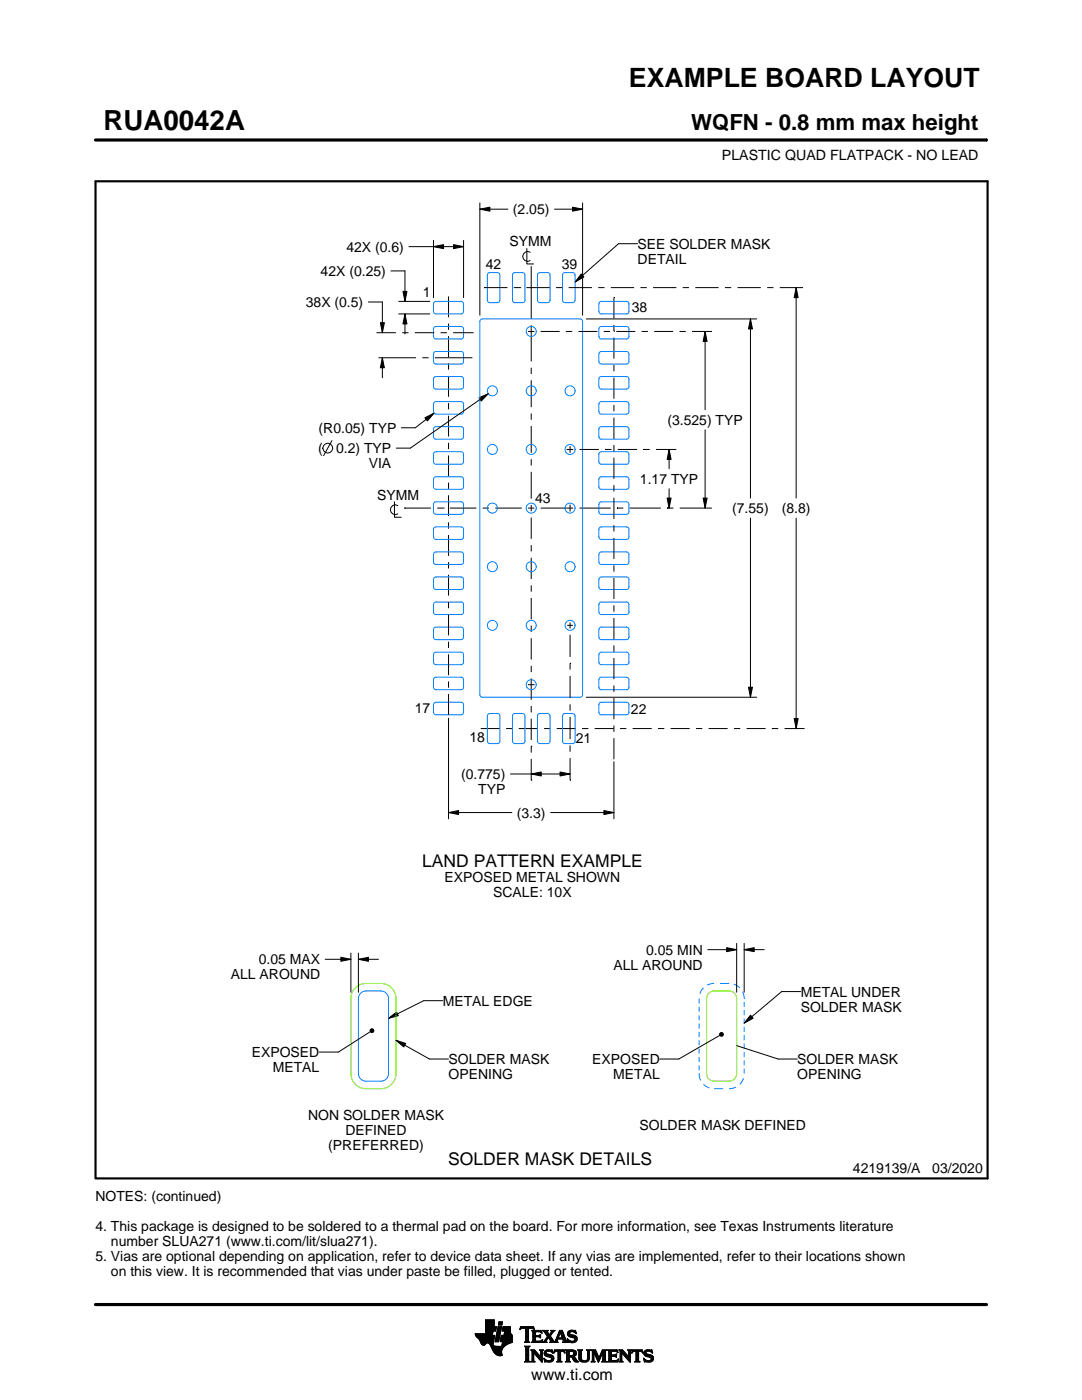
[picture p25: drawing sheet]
<svg xmlns="http://www.w3.org/2000/svg" width="216mm" height="279mm" viewBox="0 0 216 279" stroke-linecap="round" stroke-linejoin="round" font-family="sans-serif">
<defs><g id="words">
<text font-size="5.5" x="20.6" y="26">RUA0042A</text>
<text font-size="5.3" x="125.5" y="17.4">EXAMPLE BOARD LAYOUT</text>
<text font-size="4.4" x="137.9" y="26">WQFN - 0.8 mm max height</text>
<g font-size="3.5">
<text x="84.2" y="172.9">LAND PATTERN EXAMPLE</text>
<text x="89.4" y="232.4">SOLDER MASK DETAILS</text>
</g>
<text font-size="3.2" x="106" y="275.3">www.ti.com</text>
<g font-size="2.8">
<text x="144.1" y="32">PLASTIC QUAD FLATPACK - NO LEAD</text>
<text x="102.4" y="42.7">(2.05)</text>
<text x="69.1" y="50.2">42X (0.6)</text>
<text x="96.9" y="53.7">42</text>
<text x="101.7" y="49.2">SYMM</text>
<text x="112.1" y="53.7">39</text>
<text x="127.2" y="49.6">SEE SOLDER MASK</text>
<text x="127.2" y="52.6">DETAIL</text>
<text x="64" y="55.1">42X (0.25)</text>
<text x="84.4" y="59.3">1</text>
<text x="61" y="61.3">38X (0.5)</text>
<text x="126.1" y="62.2">38</text>
<text x="63.6" y="86.4">(R0.05) TYP</text>
<text x="133.2" y="84.8">(3.525) TYP</text>
<text x="63.5" y="90.4">(</text>
<text x="67.1" y="90.4">0.2) TYP</text>
<text x="73.6" y="93.4">VIA</text>
<text x="75.3" y="99.7">SYMM</text>
<text x="106.8" y="100.4">43</text>
<text x="127.7" y="96.6">1.17 TYP</text>
<text x="146.1" y="102.4">(7.55)</text>
<text x="156" y="102.4">(8.8)</text>
<text x="82.7" y="142.3">17</text>
<text x="125.9" y="142.5">22</text>
<text x="93.7" y="148.1">18</text>
<text x="114.9" y="148.2">21</text>
<text x="92" y="155.5">(0.775)</text>
<text x="95.4" y="158.5">TYP</text>
<text x="103.1" y="163.2">(3.3)</text>
<text x="88.7" y="176.1">EXPOSED METAL SHOWN</text>
<text x="98.4" y="179.1">SCALE: 10X</text>
<text x="128.9" y="190.5">0.05 MIN</text>
<text x="46.1" y="195.4">ALL AROUND</text>
<text x="51.6" y="192.4">0.05 MAX</text>
<text x="122.4" y="193.5">ALL AROUND</text>
<text x="88.3" y="200.7">METAL EDGE</text>
<text x="159.8" y="198.9">METAL UNDER</text>
<text x="159.8" y="201.9">SOLDER MASK</text>
<text x="50.2" y="211">EXPOSED</text>
<text x="54.4" y="214">METAL</text>
<text x="89.5" y="212.4">SOLDER MASK</text>
<text x="89.5" y="215.4">OPENING</text>
<text x="118.2" y="212.4">EXPOSED</text>
<text x="122.4" y="215.4">METAL</text>
<text x="159.1" y="212.4">SOLDER MASK</text>
<text x="159.1" y="215.4">OPENING</text>
<text x="61.5" y="223.5">NON SOLDER MASK</text>
<text x="68.9" y="226.5">DEFINED</text>
<text x="127.6" y="225.5">SOLDER MASK DEFINED</text>
<text x="65.5" y="229.5">(PREFERRED)</text>
<text x="19" y="239.7">NOTES: (continued)</text>
<text x="170.2" y="234.2">4219139/A</text>
<text x="186" y="234.2">03/2020</text>
<text x="19" y="245.7">4. This package is designed to be soldered to a thermal pad on the board. For more information, see Texas Instruments literature</text>
<text x="19" y="251.7">5. Vias are optional depending on application, refer to device data sheet. If any vias are implemented, refer to their locations shown</text>
<text x="22.1" y="248.7">number SLUA271 (www.ti.com/lit/slua271).</text>
<text x="22.1" y="254.7">on this view. It is recommended that vias under paste be filled, plugged or tented.</text>
</g>
</g></defs>
<g fill="none" stroke="#000" stroke-width=".2">
<path d="M19.1 27.9h177.7M196.8 27.7v.5M78 54.1h2.8v6.1M80.4 58.2h.8l-.4 2zM81.6 49.2h10.9M86.5 49.2l2-.4v.8zM86.5 48v11.4M89.5 59.2v4.1M90.5 48.8l2 .4-2 .4zM92.5 48v11.4M95.7 41.7l2-.4v.8zM95.7 40.5v22.4"/>
<path d="M95.7 41.7h5.7M96.6 57.4h.1M96.6 57.4h4.7M102.5 57.4h1.3M103.8 57.4h.1M105 57.4h4.7M105.1 49.6v3.1h1.4M105.8 50.3a.98 .98 0 0 0-1.5 .9 .98 .98 0 0 0 1.5 .8M106 53.1v10.5M110.6 41.7h5.7M110.9 57.4h1.3M113.5 57.4h4.6"/>
<path d="M114.3 41.3l2 .4-2 .4zM116 54.7l.5 .6-1.7 1zM116.3 40.5v22.4M119.4 57.4h1.2M121.9 57.4h4.6M122.5 59.4h.1M122.5 59.4v4.2M127.2 48.6h-3.8l-8.6 7.7M127.8 57.4h1.3M130.3 57.4h4.7M136.2 57.4h1.3M138.7 57.4h4.7"/>
<path d="M144.6 57.4h1.3M147.2 57.4h4.6M153.1 57.4h1.2M155.6 57.4h4.6M158.9 57.4l.4 2h-.8zM158.9 57.4v42M73.5 60.3h2.8v6.1M75.1 66.4h3.9M75.5 71.4h7.5M75.9 64.4h.8l-.4 2zM76.3 71.4l.4 2h-.8zM76.3 71.4v4"/>
<path d="M79.6 62.7h6.2M79.6 60.2h6.2M80.3 66.4h1.2M80.8 62.7l.4 1.9h-.8zM80.8 62.7v4M82.8 66.4h3.9M84.3 71.4h1.2M86.8 71.4h7.5M87.9 66.4h1.3M89.5 64.6v1.2M89.5 67.1v4.1M89.5 72.5v1.3"/>
<path d="M89.5 75v4.2M90.4 66.4h3.9M94.3 66.4h.1M95.6 79.4l1.8-.8-1.4 1.4zM97.4 78.6l-15.5 10.8h-2.8M105.4 66.1h1.2M106 64.9v7.2M106 73.4v1.2M106 75.9v5.4M107.9 66.1h3.8M112.9 66.1h.1M112.9 66.1h1.3"/>
<path d="M115.4 66.1h3.8M117 63.6h34M120.5 66.1h1.2M122.5 66.1h.1M122.5 64.8v1.3M122.5 67.4v4.2M122.5 72.8v1.3M122.5 75.4v4.2M123 66.1h3.8M128 66.1h1.3M130.5 66.1h3.8M135.6 66.1h1.2"/>
<path d="M138.1 66.1h3.8M140.7 66.1l.4 2h-.8zM140.7 66.1v15.7M141.9 66.1h.1M149.7 63.6l.4 2h-.8zM149.7 63.6v35.8M66.2 87.9l-1.6 3M84.8 83.4l1.8-.9-1.3 1.5zM86.6 82.5l-3.7 2.9h-2.8M89.5 80.4v1.3M89.5 83v4.1M89.5 88.4v1.2"/>
<path d="M89.5 90.9v4.2M89.5 96.3v1.3M89.5 98.8v4.2M106 82.5v1.3M106 85v5.4M106 91.6v1.3M106 94.2v5.3M113.1 89.7h1.3M113.7 89v1.4M115.6 89.7h3.9M120.8 89.7h.1M120.8 89.7h1.2"/>
<path d="M122.5 80.8v1.3M122.5 83.3v4.3M122.5 88.8v1.3M122.5 91.3v4.3M122.5 96.8v1.3M122.5 99.3v4.3M123.3 89.7h3.8M128.4 89.7h.1M128.4 89.7h1.2M130.9 89.7h3.9M133.1 99.4h.8l-.4 2zM133.5 89.7l.4 2h-.8z"/>
<path d="M133.5 89.7v3.8M133.5 97.6v3.8M134.8 89.7h.1M140.3 99.4h.8l-.4 2zM140.7 85.8v15.6M78.7 100.1v3.1h1.3M79.4 100.9a.98 .98 0 0 0-1.5 .8 .98 .98 0 0 0 1.5 .9M80.7 101.4h.1M80.7 101.4h5.3M87.2 101.4h1.3M88.5 101.4h.1M89.5 104.3v1.2"/>
<path d="M89.5 106.8v4.1M89.5 112.2v1.2M89.5 114.7v4.2M89.8 101.4h5.2M96.3 101.4h1.3M98.8 101.4h5.3M105.4 101.4h1.2M106 100.8v1.2M106 103.3v4.2M106 108.8v1.3M106 111.3v4.3M106 116.8v1.3"/>
<path d="M106 119.3v4.3M107.9 101.4h6.5M113.7 100.7v1.4M115.6 101.4h6.3M122.5 104.8v1.3M122.5 107.3v4.3M122.5 112.8v1.3M122.5 115.3v4.3M123.1 101.4h.1M123.1 101.4h1.3M125.6 101.4h6.3M133.1 101.4h.1"/>
<path d="M133.1 101.4h1.3M135.6 101.4h6.3M141.9 101.4h.1M149.7 103.4v35.7M158.9 103.4v42M89.5 120.1v1.3M89.5 122.6v4.2M89.5 128.1v1.2M89.5 130.6v4.1M89.5 136v1.3M89.5 138.5v4.2M105.3 136.6h1.4"/>
<path d="M106 124.9v1.2M106 127.4v4.2M106 132.9v1.2M106 135.4v4.2M113.2 124.8h1.1M113.7 132.4h.1M113.7 124.2v1.2M113.7 126.7v4.4M113.7 132.4v1.2M113.7 134.9v4.4M117 139.1h34M122.5 120.8v1.3"/>
<path d="M122.5 123.3v4.2M122.5 128.8v1.3M122.5 131.3v4.2M122.5 136.8v1.3M122.5 139.3v4.2M149.3 137.2h.8l-.4 1.9zM89.5 143.3v20.1M95.9 145.4h3.8M101 145.4h1.2M101.9 154.5h11.8M103.5 145.4h3.8M106 154.5l2-.4v.8z"/>
<path d="M106 148.9h.1M106 155.7h.1M106 140.9v1.3M106 143.4v4.3M106 148.9v1.3M106 151.5v4.2M108.6 145.4h1.2M111.1 145.4h3.8M111.8 154.1l1.9 .4-1.9 .4zM113.7 155.7h.1M113.7 140.6v1.2M113.7 143.1v4.4"/>
<path d="M113.7 148.8v1.2M113.7 151.3v4.4M116.1 145.4h1.3M118.7 145.4h3.8M122.5 144.8v1.3M122.5 147.3v4.2M122.5 152v11.4M123.7 145.4h1.3M126.2 145.4h3.8M131.3 145.4h1.3M133.8 145.4h3.8M138.9 145.4h1.2"/>
<path d="M141.4 145.4h3.8M146.5 145.4h1.2M149 145.4h3.8M154 145.4h.1M154 145.4h1.3M156.5 145.4h3.8M158.5 143.4h.8l-.4 2zM160.3 145.4h.1M89.5 162.2l2-.4v.8zM89.5 162.2h12.6M109.9 162.2h12.6M120.5 161.8l2 .4-2 .4z"/>
<path d="M64.9 191.4h5.1M68 191l2 .4-2 .4zM70 190.2v7.8M71.5 191.4l2-.4v.8zM71.5 190.2v7.8M71.5 191.4h4M88.3 199.7h-3.8l-7 3.5M141.2 189.5h5.8M145 189.1l2 .4-2 .4zM147 188.3v9.7M148.5 189.5l2-.4v.8zM148.5 189.5h4"/>
<path d="M148.5 188.3v9.7M159.8 197.9h-3.8l-7.5 6.3M73.9 205.5l.2-.2 .4 .1 .1 .3-.1 .3-.4 .1-.2-.2zM73.9 205.9l-6.4 4.1h-3.8M77.5 203.2l1.6-1.2 .4 .7zM79 207.6l2 .6-.4 .7zM79 207.6l6.7 3.8h3.8M143.6 206.3l.3-.3 .3 .1 .2 .3-.2 .4h-.3l-.3-.2zM143.6 206.6l-8.2 4.8h-3.8M147 208.7l8.3 2.7h3.8M149.8 202.6l.5 .6-1.8 1zM94.8 266.2h3.5"/>
<path d="M94.8 266.3h3.5M94.9 266.4h3.3M94.9 266.5h3.8l-.2 1.2M94.9 266.5h3.8M95 266.6h3.7M95 266.7h3.7M95.1 266.8h3.6M95.2 266.9h3.4M95.3 267h3.3M95.4 267.1h3.2M95.5 267.2h3.1M95.6 267.3h3"/>
<path d="M95.7 267.4h2.8M95.7 267.5h2.8M95.8 267.6h2.7M95.8 267.7h2.7M95.9 267.8h2.6M95.9 267.9h2.5M95.9 268h2.5M96 268h1.1M96 268.1h1M96.1 268.2h.8M96.1 268.3h.7M96.2 268.4h.6"/>
<path d="M96.3 268.4h.4M96.9 266.1h1.4M96.9 266h1.4M96.9 265.9h1.4M96.9 265.8h1.5M96.9 265.7h1.5M96.9 264.7l2.2 .1-.2 .9h-.5l-.2 .8M96.9 265.6h2M96.9 265.5h2M96.9 265.4h2M96.9 265.3h2.1M96.9 265.2h2.1"/>
<path d="M96.9 265.1h2.1M96.9 265h2.1M96.9 264.9h2.1M96.9 264.8h2.2M96.9 264.6h1.7M96.9 264.5h1.7M96.9 264.4h1.7M96.9 264.3h1.7M96.9 264.2h1.7M96.9 264.1h1.7M96.9 264h1.7M96.9 263.9h1.7"/>
<path d="M96.9 263.8h1.7M96.9 263.7h1.7M96.9 263.6h1.7M96.9 263.5h1.7M96.9 263.4h1.7M97.5 268h.9M97.6 268.1h.8M97.7 268.2h.7M97.7 268.3h.7M97.8 268.4h.6M97.9 268.5h.6M97.9 268.6h.7"/>
<path d="M98 268.7h1.1M98 268.8h2.6M98 268.8h2.5M98.1 268.9h2.3M98.1 269h2.3M98.1 269.1h2.2M98.2 269.2h2.1M98.2 269.2h2M98.2 269.3h2M98.3 269.4h1.9M98.3 269.5h1.8M98.4 269.6h1.7"/>
<path d="M98.4 268v.4l.3 .2 2 .1M98.5 269.7h1.6M98.5 267.7l-.1 .3M98.5 269.8h1.6M98.6 269.9h1.5M98.6 264.8v-1.4h-1.7v2.8h-2.1l.1 .3 .7 .8 .7 1.1 .3 .1 .6-.5 .4 .1 1 1.8 .8 .6h.8l-.1-1 .8-1M98.6 270h1.5M98.7 270h1.4M98.8 270.1h1.3M98.8 267.7h.7M98.8 267.6h.7M98.8 267.5h.7"/>
<path d="M98.9 270.2h1.2M98.9 267.4h.7M98.9 267.3h.7M98.9 267.2h.7M98.9 267.1h.7M98.9 267h.7M98.9 270.3h1.3M99 266.9h.6M99 266.9h.7M99 266.8h.7M99 266.7h.7M99 266.6h.7"/>
<path d="M99 266.5h.7M99.1 270.4h1.1M99.1 266.4h.7M99.1 266.3h.7M99.1 266.2h.7M99.1 266.1h.7M99.1 266h.7M99.2 265.9h.7M99.2 265.8h.7M99.2 270.4h1M99.2 265.7h.7M99.2 265.6h.7"/>
<path d="M99.2 265.5h.7M99.3 265.4h.6M99.3 265.4h.7M99.3 265.3h.7M99.3 265.2h.7M99.3 265.1h.7M99.3 265h.7M99.4 270.5h.8M99.4 264.9h.7M99.4 264.8h.7M99.4 264.8h.7l-.6 3h-.7zM99.4 264.5l.2-.7h.7l-.2 .7h-.7"/>
<path d="M99.5 264.4h.6M99.5 264.3h.7M99.5 264.2h.7M99.5 264.1h.7M99.5 264h.7M99.5 263.9h.7M99.6 263.8h.7M99.8 270.6h.1M99.8 267.7h2.4M99.8 267.6h2.4M99.8 267.5h2.4M99.9 267.4h2.3"/>
<path d="M99.9 267.3h2.3M99.9 267.2h2.3M99.9 267.1h2.3M99.9 267h2.3M99.9 266.9h2.3M100 266.9h2.2M100 266.8h2.2M100 266.7h2.2M100 266.6h2.2M100 266.5h2.2M100.1 268.6h.7M100.2 268.5h.7"/>
<path d="M100.2 268.4h.8M100.2 268.4h.9M100.2 268.3h1M100.2 268.2h1.2M100.2 265.6h1.6M100.2 268.1h1.4M100.2 265.5h1.6M100.2 268h1.6M100.3 265.4h1.5M100.3 268h1.7M100.3 267.9h1.9M100.3 265.3h1.5"/>
<path d="M100.3 267.8h1.9M100.3 265.2h1.5M100.3 265.1h1.5M100.3 265h1.5M100.4 264.9h1.4M100.4 264.8h1.4M100.6 266.5l.1-.8h-.5l.2-.9h1.4l.1 1.1 .3 .6v1.4l-1.3 .6M100.6 266.4h1.5M100.6 266.3h1.4M100.6 266.2h1.4M100.6 266.1h1.3M100.7 266h1.2"/>
<path d="M100.7 265.9h1.2M100.7 265.8h1.1M100.7 265.7h1.1M102.2 266.5h-2.2l-.2 1.1 .5 .2-.2 .9M103.7 265.3h.1M103.8 265.2h.2M103.8 265h2.8M103.8 264.9h2.7M103.9 264.8h2.6M104.7 267.8h1M104.7 271.8h1.1M104.7 268.7h1"/>
<path d="M104.8 267.7h.7M104.8 271.7h.8M104.9 265.2h.6M104.9 268.9h.6M104.9 267.6h.6M104.9 267.5l-.2 .3M104.9 267.5h.6M104.9 267.4h.6M104.9 267.3h.6M104.9 267.2h.6M104.9 267.1h.6M104.9 267h.6"/>
<path d="M104.9 266.8h.6M104.9 266.7h.6M104.9 266.6h.6M104.9 266.5h.6M104.9 266.4h.6M104.9 266.3h.6M104.9 266.2h.6M104.9 266.1h.6M104.9 265.9h.6M104.9 265.8h.6M104.9 265.7h.6M104.9 265.6h.6"/>
<path d="M104.9 265.5h.6M104.9 265.4h.6M104.9 265.3h.6M104.9 271.5h.6M104.9 269h.6M104.9 271.4h.6M104.9 271.4v-2.4l-.2-.4h1.1l-.3 .4v2.4M104.9 271.4l-.2 .4h1.1l-.3-.4M104.9 271.3h.6M104.9 271.2h.6M104.9 271.1h.6M104.9 271h.6"/>
<path d="M104.9 270.9h.6M104.9 270.8h.6M104.9 270.6h.6M104.9 270.5h.6M104.9 270.4h.6M104.9 270.3h.6M104.9 270.2h.6M104.9 270.1h.6M104.9 270h.6M104.9 269.9h.6M104.9 269.8h.6M104.9 269.6h.6"/>
<path d="M104.9 269.5h.6M104.9 269.4h.6M104.9 269.3h.6M104.9 269.2h.6M104.9 269.1h.6M105.5 267.5l.2 .3M105.5 267.5v-2.3l.7-.1 .4 .3-.1-.6h-2.6l-.1 .6 .4-.3 .7 .1v2.3M105.7 267.8h-1M105.9 271.8h.8M105.9 269.4h.8M106.1 269.5h.7M106.1 267.8h2"/>
<path d="M106.1 271.7h.5M106.2 269.6h.7M106.2 271.5h.3M106.2 265.6h1.8M106.2 269.8h.8M106.2 271.4h.3M106.2 271.4l-.3 .4h.8l-.2-.4M106.2 271.3h.3M106.2 271.2h.3M106.2 271.1h.3M106.2 271h.3M106.2 270.9h.3"/>
<path d="M106.2 270.8h.3M106.2 270.6h.3M106.2 270.5h.3M106.2 270.4h.3M106.2 270.3h.3M106.2 270.2h.3M106.2 270.1h.3M106.2 270h1M106.2 269.9h.9M106.2 269.8v1.6M106.2 269.8l-.3-.4h.8l1.2 1.4M106.3 267.7h1.8"/>
<path d="M106.3 265.7h1.8M106.3 267.6h.6M106.3 265.8h.6M106.3 267.5l-.2 .3M106.3 267.5h.5M106.3 267.4h.5M106.3 267.3h.5M106.3 267.2h.5M106.3 267.1h.5M106.3 267h.5M106.3 266.8h.5M106.3 266.7h1.6"/>
<path d="M106.3 266.6h1.6M106.3 266.5h.5M106.3 266.4h.5M106.3 266.3h.5M106.3 266.2h.5M106.3 266.1h.5M106.3 265.9h.5M106.4 265.2h.2M106.5 270h.1M106.5 270v1.4M106.5 265.3h.1M106.6 270.1h.7"/>
<path d="M106.7 270.2h.7M106.8 270.3h.7M106.8 265.9l.2-.1h.6l.6 .2-.2-.5h-1.9l.2 .3v1.7M106.8 265.9v.6h.8l.3-.2v.7M106.9 270.4h.7M107 270.5h.7M107.1 270.6h.7M107.2 270.8h1M107.3 270.9h.9M107.4 271h.8M107.5 271.1h.7M107.6 271.2h.6"/>
<path d="M107.6 266.5h.3M107.7 271.3h.5M107.7 269.4h.7M107.7 266.8h.2M107.7 267.6h.5M107.8 266.4h.1M107.8 271.4h.4M107.8 267h.1M107.8 265.8h.3M107.8 269.5h.5M107.9 271.5h.3M107.9 269.6h.3"/>
<path d="M107.9 267l-.3-.2h-.8l.1 .8h.9l.5-.2M107.9 269.8h.3M107.9 270.6h.3M107.9 270.5h.3M107.9 270.4h.3M107.9 270.3h.3M107.9 270.2h.3M107.9 270.1h.3M107.9 270h.3M107.9 269.9h.3M107.9 269.8v1M107.9 269.8l-.2-.4h.7l-.2 .4"/>
<path d="M108 271.7h.2M108 265.9h.1M108 267.5h.2M108.1 271.8h.1M108.1 266.1h.1M108.2 267.4h.1M108.2 269.8v2.1l-1.7-1.9M108.2 267.8h.9M108.3 267.4l-.2 .5-2-.1M108.3 265.6h1M108.5 267.7h.5M108.5 271.1l.8 .4h.5l.2-.1-.1-.4-1-.4-.3-.3 .1-.7 .7-.2 .6 .1 .2-.1 .1 .6-.9-.3-.3 .1-.1 .3 1.3 .4 .2 .6"/>
<path d="M108.5 271.1h.1M108.5 265.7h.7M108.5 271.2h.2M108.6 271.3h.2M108.6 270.1h.4M108.6 270h.4M108.6 270.2h.6M108.6 267.6h.4M108.6 271.4h.4M108.6 269.9h.4M108.6 270.3h1M108.6 265.8h.7"/>
<path d="M108.6 271.5h.8M108.6 269.8h.5M108.7 271.7h1.5M108.7 270.4h1.3M108.7 267.5h.3M108.7 271.8h.1M108.7 265.9h.6M108.7 269.6h1.5M108.8 267.4h.3M108.8 270.5h1.5M108.8 266.1h.6M108.8 269.5h1.4"/>
<path d="M108.8 267.3h.4M108.9 266.2h.6M108.9 267.2h.4M108.9 266.3h.6M108.9 270.6h1.5M109 267.1h.3M109 266.4h1M109.1 271.8h.9M109.1 269.4h.7M109.1 267h.9M109.1 266.5h.8M109.1 267.8h-.9"/>
<path d="M109.2 266.8h.8M109.2 266.6h.6M109.2 266.7h.7M109.2 266.7l-.6 .9-.4 .2M109.3 270.8h1.1M109.5 267.1h.6M109.6 267.2h.6M109.7 271.5h.7M109.7 267.3h.6M109.7 267.8l.2-.2-.5-.7-.4 .8 .1 .1M109.7 267.8h1.6M109.7 266.3h.4"/>
<path d="M109.7 267.4h.6M109.8 270.9h.7M109.8 266.2h.3M109.8 266.6l.9 1.2 1-2.3h.5l.8 2.1 .3 .2M109.8 267.5h.6M109.9 266.1h.3M109.9 269.8h.4M109.9 267.6h.6M109.9 267.7h.7M109.9 271.4h.5M109.9 265.9h.4M110 271h.5"/>
<path d="M110 265.6h.7M110 265.9l-.4 .5-.4-.6 .2-.3h-1.1l.9 1.2M110 265.9l.1-.2-.2-.2h.8l-.9 1.1M110 271.3h.5M110 265.8h.4M110 271.1h.5M110 271.2h.5M110.1 269.4h.1M110.1 265.7h.4M110.1 269.9h.2M110.2 270h.1M110.5 270h.1"/>
<path d="M110.5 269.9h.2M110.5 271.1l-.2 .5-.8 .3-.6-.2-.2 .1-.2-.7M110.5 269.8h.3M110.6 269.6h2.1M110.6 269.5h2M110.6 269.4h2M110.7 267.7h.5M110.8 267.6h.4M110.9 267.5h.3M110.9 267.4h.3M111 267.3h.3M111 267.2h1.8"/>
<path d="M111 267.1h1.8M111.1 267h.3M111.1 271.8h1M111.1 266.8h.4M111.2 266.7h.3M111.2 267.5l.1-.2h1l.1 .2M111.2 267.5v.3h.1M111.2 266.6h.3M111.3 266.5h.3M111.3 271.7h.6M111.3 266.4h.3M111.3 271.5h.6"/>
<path d="M111.3 267.8h-1.6M111.3 269.8h.6M111.4 266.3h.3M111.4 271.4h.5M111.4 271.4l-.1-1.7h-.4l-.4 .4 .2-.7h1.9l.1 .7-.3-.4h-.5v1.7M111.4 270.5h.5M111.4 270.4h.5M111.4 270.3h.5M111.4 270.2h.5M111.4 270.1h.5M111.4 270h.5M111.4 269.9h.5"/>
<path d="M111.4 271.4l-.3 .4h1l-.2-.4M111.4 271.3h.5M111.4 271.2h.5M111.4 271.1h.5M111.4 271h.5M111.4 270.9h.5M111.4 270.8h.5M111.4 270.6h.5M111.4 266.2h.3M111.4 266.1h.4M111.5 265.9h.9M111.5 265.8h.8"/>
<path d="M111.6 265.7h.7M111.6 265.6h.6M111.8 265.9l.4 1.1h-.8zM111.9 266.1h.5M111.9 266.2h.5M111.9 266.3h.6M112 266.4h.5M112 266.5h.6M112.1 266.6h.5M112.1 266.7h.6M112.1 266.8h.6M112.2 267h.5"/>
<path d="M112.2 267.8h1.1M112.3 267.3h.6M112.3 267.4h.6M112.4 267.5h.6M112.4 267.5v.3h-.2M112.4 269.8h.3M112.4 267.6h.6M112.4 267.7h.7M112.6 269.9h.1M112.6 270h.2M112.8 271.8h1M112.8 269.4h1.6"/>
<path d="M113 269.5h1.7M113 271.7h.7M113 269.6h1.9M113 271.5h.6M113 269.8h.6M113 271.4h.6M113 271.4l-.2 .4h1l-.2-.4M113 271.3h.6M113 271.2h.6M113 271.1h.6M113 271h.6M113 270.9h.6"/>
<path d="M113 270.8h1.5M113 270.6h1.6M113 270.5h1.8M113 270.4h.6M113 270.3h.6M113 270.2h.6M113 270.1h.6M113 270h.6M113 269.9h.6M113 269.8v1.6M113 269.8l-.2-.4h1.4l.6 .2 .2 .3v.4l-.2 .3-.4 .1M113.2 267.3h.2"/>
<path d="M113.2 267.4h.3M113.2 266.2h.5M113.2 266.3h.6M113.2 266.1h.5M113.3 267.5h.3M113.3 267.8h-1.1M113.3 266.4h.9M113.3 265.9h.4M113.3 267.6h.6M113.3 266.5h1.3M113.3 267.7h1.6M113.3 265.8h.5"/>
<path d="M113.3 267.8h.2M113.4 266.6h1.5M113.4 265.7h1.5M113.4 265.7l.5-.2 .7 .1 .2-.1 .1 .7-.7-.4h-.4l-.1 .3 .1 .2 .9 .2 .4 .3 .1 .5-.3 .5-.6 .2-.7-.2-.2 .1-.2-.7 .9 .5 .5-.1 .1-.3-.2-.3-1.1-.4-.2-.4zM113.5 266.7h1.5M113.5 265.6h1.4M113.6 271.4v-.6h.4l.7 1h.8M113.6 269.9l.1-.2 .7 .2v.4l-.4 .2M113.6 269.9v.6M113.7 267.8h1.1M113.8 266.8h1.3M113.8 265.5h.6"/>
<path d="M114 268h.4M114.1 270.9h.6M114.2 271h.6M114.2 271.1h.7M114.3 271.2h.6M114.3 267h.8M114.3 269.8h.7M114.3 270.4h.6M114.4 271.3h.6M114.4 270.7l1.1 1.1M114.4 270.7h.1M114.4 271.4h.7"/>
<path d="M114.4 269.9h.6M114.4 270.3h.6M114.5 267.6h.5M114.5 270.2h.5M114.5 270h.5M114.5 265.8h.4M114.5 270.1h.5M114.5 271.5h.7M114.6 271.7h.7M114.6 267.1h.6M114.6 267.5h.5M114.7 267.2h.5"/>
<path d="M114.7 267.4h.5M114.7 265.9h.3M114.7 267.3h.5M114.7 271.8h.8M114.8 266.1h.2M114.9 266.2h.1M115.3 269.4h.9M115.4 269.5h.7M115.5 269.6h.5M115.5 269.8h.5M115.5 269.8v1.4l.4 .5 .6 .2 .7-.1 .3-.3 .1-.5M115.5 271h.5"/>
<path d="M115.5 270.9h.5M115.5 270.8h.5M115.5 270.6h.5M115.5 270.5h.5M115.5 270.4h.5M115.5 270.3h.5M115.5 270.2h.5M115.5 270.1h.5M115.5 270h.5M115.5 269.9h.5M115.5 269.8l-.2-.4h.9l-.2 .4M115.5 271.1h.5"/>
<path d="M115.5 271.2h.5M115.5 271.3h.6M115.6 271.4h.6M115.7 271.5h.8M115.8 271.7h1.5M116 271l.2 .4 .5 .2 .4-.2 .2-.4M116 269.8v1.2M116 271.8h1.1M116.8 271.5h.6M117 269.4h.8M117.1 271.4h.4M117.2 269.5h.5"/>
<path d="M117.2 271.3h.4M117.2 269.6h.4M117.2 271.2h.4M117.2 271.1h.4M117.3 269.8h.3M117.3 271h.3M117.3 270.9h.3M117.3 270.8h.3M117.3 270.6h.3M117.3 270.5h.3M117.3 270.4h.3M117.3 270.3h.3"/>
<path d="M117.3 270.2h.3M117.3 270.1h.3M117.3 270h.3M117.3 269.9h.3M117.6 269.8l.2-.4h-.8l.2 .3 .1 1.3M117.6 269.8v1.2M118 271.8h.7M118 269.4h.8M118.1 269.5h.8M118.1 271.7h.5M118.2 269.6h.7M118.2 271.5h.3"/>
<path d="M118.2 269.8h.8M118.2 271.4h.3M118.2 269.8l-.2-.4h.8l.7 1.6 .7-1.6h.9l-.3 .4M118.2 271.4l-.2 .4h.7l-.2-.4M118.2 271.3h.3M118.2 271.2h.3M118.2 271.1h.3M118.2 271h.3M118.2 270.9h.3M118.2 270.8h.3M118.2 270.6h.3M118.2 270.5h.3"/>
<path d="M118.2 270.4h.3M118.2 270.3h.3M118.2 270.2h.3M118.2 270.1h.3M118.2 270h.9M118.2 269.9h.8M118.2 269.8v1.6M118.6 270.1h.5M118.6 270.2h.6M118.7 270.3h.5M118.7 270.4h.6M118.8 270.5h.5"/>
<path d="M118.8 270.6h.6M118.9 270.8h.5M118.9 270.9h.6M119 271h.8M119 271.1h.8M119.1 271.2h.6M119.1 271.3h.6M119.2 271.4h.4M119.2 271.5h.4M119.3 271.7h.2M119.3 271.8h.2M119.6 270.9h.3"/>
<path d="M119.6 270.8h.3M119.7 270.6h.3M119.7 270.5h.3M119.8 270.4h.3M119.8 270.3h.3M119.9 270.2h.3M119.9 270.1h.3M120 270h.8M120 269.9h.8M120 269.8h.8M120.1 271.8h1M120.1 269.6h.7"/>
<path d="M120.1 269.5h.8M120.2 269.4h.9M120.2 271.7h.7M120.3 271.5h.5M120.3 271.4h.5M120.3 271.4l-.2 .4h1l-.3-.4M120.3 271.4v-1.5l-.9 2-.9-2v1.5M120.3 271.3h.5M120.3 271.2h.5M120.3 271.1h.5M120.3 271h.5M120.3 270.9h.5"/>
<path d="M120.3 270.8h.5M120.3 270.6h.5M120.3 270.5h.5M120.3 270.4h.5M120.3 270.3h.5M120.3 270.2h.5M120.3 270.1h.5M120.8 269.8v1.6M121.2 271.8h2M121.2 269.4h1.9M121.4 269.5h1.8M121.4 271.7h1.9"/>
<path d="M121.5 269.6h1.7M121.5 271.5h1.8M121.5 269.8h.5M121.5 271.4h.5M121.5 269.8l-.3-.4h1.9l.2 .6M121.5 269.9h.5M121.5 269.8v1.6M121.5 271.3h.5M121.5 271.2h.5M121.5 271.1h.5M121.5 271h.5M121.5 270.9h.5"/>
<path d="M121.5 270.8h.5M121.5 270.6h1.5M121.5 270.5h1.5M121.5 270.4h1.5M121.5 270.3h.5M121.5 270.2h.5M121.5 270.1h.5M121.5 270h.5M122.6 270.4l.4-.2v.7l-.2-.2h-.8v.7l.2 .1M122.9 270.8h.1M122.9 270.3h.1M123 269.8h.3"/>
<path d="M123.1 271.4h.3M123.2 269.9h.1M123.3 270h.1M123.3 270l-.4-.3h-.8l-.1 .7M123.3 271.3h.1M123.4 271.2h.1M123.4 271.2l-.2 .6h-2l.3-.4M123.4 271.2l-.3 .3h-.4M123.5 271.8h.8M123.5 269.4h.7M123.6 269.5h.7M123.7 271.7h.5"/>
<path d="M123.7 269.6h.7M123.7 271.5h.4M123.7 269.8h.8M123.7 271.4h.4M123.7 271.4l-.2 .4h.8l-.2-.4M123.7 271.3h.4M123.7 271.2h.4M123.7 271.1h.4M123.7 271h.4M123.7 270.9h.4M123.7 270.8h.4M123.7 270.6h.4"/>
<path d="M123.7 270.5h.4M123.7 270.4h.4M123.7 270.3h.4M123.7 270.2h.4M123.7 270.1h.4M123.7 270h1M123.7 269.9h.9M123.7 269.8v1.6M123.7 269.8l-.2-.4h.7l1.2 1.4 .1-1M124.1 270v1.4M124.1 270h.1M124.2 270.1h.6"/>
<path d="M124.2 270.2h.7M124.3 270.3h.7M124.4 270.4h.7M124.5 270.5h.7M124.6 270.6h.7M124.7 270.8h1.1M124.8 270.9h1M124.9 271h.9M125 271.1h.8M125.1 271.2h.7M125.2 271.3h.6M125.2 269.4h.8"/>
<path d="M125.3 271.4h.5M125.4 269.5h.5M125.4 271.5h.4M125.4 269.6h.4M125.5 269.8h.3M125.5 269.8l-.3-.4h.8l-.2 .4M125.5 270.4h.3M125.5 270.3h.3M125.5 270.2h.3M125.5 270.1h.3M125.5 270h.3M125.5 269.9h.3"/>
<path d="M125.5 270.6h.3M125.5 270.5h.3M125.5 271.7h.3M125.6 271.8h.2M125.8 269.8v2.1l-1.7-1.9M126 270h.1M126.1 269.9h.1M126.1 269.8h.3M126.1 269.6h2.1M126.2 269.5h2M126.2 269.4h2M126.6 271.8h1.1"/>
<path d="M126.9 271.7h.6M126.9 271.5h.5M126.9 269.8h.5M126.9 271.4h.5M126.9 271.4v-1.7h-.5l-.3 .4 .1-.7h1.9l.2 .7-.4-.4h-.5v1.7M126.9 270.5h.5M126.9 270.4h.5M126.9 270.3h.5M126.9 270.2h.5M126.9 270.1h.5M126.9 270h.5M126.9 269.9h.5"/>
<path d="M126.9 271.4l-.3 .4h1.1l-.3-.4M126.9 271.3h.5M126.9 271.2h.5M126.9 271.1h.5M126.9 271h.5M126.9 270.9h.5M126.9 270.8h.5M126.9 270.6h.5M128 269.8h.3M128.1 269.9h.2M128.2 270h.1M128.4 271.1h.1"/>
<path d="M128.4 271.2h.2M128.5 271.3h.2M128.5 270.1h.4M128.5 270h.4M128.5 270.2h.6M128.5 271.4h.4M128.5 269.9h.4M128.5 270.3h1M128.5 271.5h.8M128.5 269.8h.5M128.6 271.7h1.5M128.6 270.4h1.3"/>
<path d="M128.6 271.8h.1M128.6 269.6h1.5M128.7 270.5h1.5M128.7 269.5h1.4M128.8 270.6h1.5M128.9 271.8h1M129 269.4h.7M129.1 270.8l-.6-.4 .1-.7 .5-.3 .8 .1 .2-.1 .1 .7-.8-.4-.4 .1-.1 .2 1.3 .5 .2 .6M129.1 270.8l.7 .2v.4l-.6 .1-.8-.4M129.2 270.8h1.1M129.6 271.5h.7M129.6 270.9h.8"/>
<path d="M129.8 269.8h.4M129.8 271.4h.5M129.9 271h.5M129.9 271.3h.5M129.9 271.1h.5M129.9 271.2h.5M129.9 269.4h.2M130 269.9h.2M130.1 270h.1M130.4 271.1l-.3 .5-.7 .3-.6-.2-.2 .1-.2-.7"/>
<circle cx="65.4" cy="89.4" r=".98"/>
</g>
<g fill="#000">
<path d="M86.5 49.2l2-.4v.8zM90.5 48.8l2 .4-2 .4zM95.7 41.7l2-.4v.8zM116 54.7l.5 .6-1.7 1zM114.3 41.3l2 .4-2 .4zM158.9 57.4l.4 2h-.8zM75.9 64.4h.8l-.4 2zM76.3 71.4l.4 2h-.8zM80.4 58.2h.8l-.4 2zM80.8 62.7l.4 1.9h-.8zM95.6 79.4l1.8-.8-1.4 1.4zM140.7 66.1l.4 2h-.8z"/>
<path d="M149.7 63.6l.4 2h-.8zM84.8 83.4l1.8-.9-1.3 1.5zM133.5 89.7l.4 2h-.8zM133.1 99.4h.8l-.4 2zM140.3 99.4h.8l-.4 2zM149.3 137.2h.8l-.4 1.9zM106 154.5l2-.4v.8zM111.8 154.1l1.9 .4-1.9 .4zM158.5 143.4h.8l-.4 2zM89.5 162.2l2-.4v.8zM120.5 161.8l2 .4-2 .4zM68 191l2 .4-2 .4z"/>
<path d="M71.5 191.4l2-.4v.8zM145 189.1l2 .4-2 .4zM148.5 189.5l2-.4v.8zM73.9 205.5l.2-.2 .4 .1 .1 .3-.1 .3-.4 .1-.2-.2zM77.5 203.2l1.6-1.2 .4 .7zM79 207.6l2 .6-.4 .7zM143.6 206.3l.3-.3 .3 .1 .2 .3-.2 .4h-.3l-.3-.2zM149.8 202.6l.5 .6-1.8 1z"/>
</g>
<path d="M19.1 36.2h178v199h-178z" fill="none" stroke="#000" stroke-width=".43"/>
<path d="M19 27.9h177.8M19 260.3h177.8" fill="none" stroke="#000" stroke-width=".63"/>
<g fill="none" stroke="#0080ff" stroke-width=".2">
<path d="M97.5 54.5l1.8-.1 .4 .2v5.3l-.2 .4-1.8 .1-.4-.2v-5.3zM102.5 54.5l1.8-.1 .4 .2v5.3l-.2 .4-1.8 .1-.4-.2v-5.3zM107.5 54.5l1.8-.1 .4 .2v5.3l-.2 .4-1.8 .1-.4-.2v-5.3zM112.5 54.5l1.8-.1 .4 .2v5.3l-.2 .4-1.8 .1-.4-.2v-5.3zM86.7 60.2h5.6l.2 .4-.1 1.8-.4 .3-5.3-.1-.2-.4v-1.6zM86.7 65.2h5.6l.2 .4-.1 1.8-.4 .3-5.3-.1-.2-.4v-1.6zM86.7 70.2h5.6l.2 .4-.1 1.8-.4 .3-5.3-.1-.2-.4v-1.6zM86.7 75.2h5.6l.2 .4-.1 1.8-.4 .2h-5.3l-.2-.4v-1.6zM96 63.7h19.8l.4 .2 .1 .3-.1 74.5-.2 .4h-.2h-19.6l-.4-.2-.1-.3 .1-74.5zM119.7 75.2h5.6l.2 .4-.1 1.8-.4 .2h-5.3l-.2-.5v-1.5zM119.7 70.2h5.6l.2 .4-.1 1.8-.4 .3-5.3-.1-.2-.4v-1.6zM119.7 65.2h5.6l.2 .4-.1 1.8-.4 .3-5.3-.1-.2-.5v-1.5z"/>
<path d="M119.7 60.2h5.6l.2 .5-.1 1.7-.4 .3-5.3-.1-.2-.5v-1.5zM86.5 97.1l.1 .3 .4 .3h5l.3-.1 .2-.4M86.7 80.2h5.6l.2 .4-.1 1.8-.4 .2h-5.3l-.2-.4v-1.6zM86.7 85.2h5.6l.2 .5-.1 1.7-.4 .3-5.3-.1-.2-.4v-1.6zM86.7 90.2h5.6l.2 .4-.1 1.8-.4 .2h-5.3l-.2-.5v-1.5zM92.5 97.1v-1.4l-.2-.5h-5.3h-.3l-.2 .4v1.6M119.7 95.2h5.6l.2 .5-.1 1.7-.4 .3-5.3-.1-.2-.5v-1.5zM119.7 90.2h5.6l.2 .4-.1 1.8-.4 .2h-5.3l-.2-.5v-1.5zM119.7 85.2h5.6l.2 .5-.1 1.7-.4 .3-5.3-.1-.2-.4v-1.6zM119.7 80.2h5.6l.2 .5-.1 1.7-.4 .2h-5.3l-.2-.5v-1.5zM86.7 100.2h5.6l.2 .5-.1 1.7-.4 .3-5.3-.1-.2-.4v-1.6zM86.7 105.2h5.6l.2 .4-.1 1.8-.4 .2h-5.3l-.2-.4v-1.6z"/>
<path d="M86.7 115.2h5.6l.2 .4-.1 1.8-.4 .3-5.3-.1-.2-.5v-1.5zM86.7 110.2h5.6l.2 .4-.1 1.8-.4 .2h-5.3l-.2-.5v-1.5zM119.7 115.2h5.6l.2 .5-.1 1.7-.4 .3-5.3-.1-.2-.5v-1.5zM119.7 110.2h5.6l.2 .4-.1 1.8-.4 .2h-5.3l-.2-.5v-1.5zM119.7 105.2h5.6l.2 .4-.1 1.8-.4 .2h-5.3l-.2-.4v-1.6zM119.7 100.2h5.6l.2 .5-.1 1.7-.4 .3-5.3-.1-.2-.4v-1.6zM86.7 135.2h5.6l.2 .5-.1 1.7-.4 .3-5.3-.1-.2-.4v-1.6zM86.7 130.2h5.6l.2 .4-.1 1.8-.4 .2h-5.3l-.2-.5v-1.5zM86.7 125.2h5.6l.2 .4-.1 1.8-.4 .2h-5.3l-.2-.4v-1.6zM86.7 120.2h5.6l.2 .5-.1 1.7-.4 .3-5.3-.1-.2-.4v-1.6zM119.7 135.2h5.6l.2 .5-.1 1.7-.4 .3-5.3-.1-.2-.4v-1.6zM119.7 130.2h5.6l.2 .5-.1 1.7-.4 .2h-5.3l-.2-.5v-1.5z"/>
<path d="M119.7 125.2h5.6l.2 .4-.1 1.8-.4 .2h-5.3l-.2-.4v-1.6zM119.7 120.2h5.6l.2 .5-.1 1.7-.4 .3-5.3-.1-.2-.4v-1.6zM86.7 140.2h5.6l.2 .4-.1 1.8-.4 .3-5.3-.1-.2-.4v-1.6zM97.5 142.5l1.8-.1 .4 .2v5.3l-.2 .4-1.8 .1-.4-.2v-5.3zM102.5 142.5l1.8-.1 .4 .2v5.3l-.2 .4-1.8 .1-.4-.2v-5.3zM107.5 142.5l1.8-.1 .4 .2v5.3l-.2 .4-1.8 .1-.4-.2v-5.3zM112.5 142.5l1.8-.1 .4 .2v5.3l-.2 .4-1.8 .1-.4-.2v-5.3zM119.7 140.2h5.6l.2 .4-.1 1.8-.4 .3-5.3-.1-.2-.4v-1.6zM72.1 198.1l.9-.3h3a1.5 1.5 0 0 1 1.5 1.5v15a1.5 1.5 0 0 1-1.5 1.5h-3a1.5 1.5 0 0 1-1.5-1.5v-15l.1-.5zM139.5 199.3v1M140.4 197.1l-.8 1.2M142.5 196.3l-1.4 .3"/>
<path d="M143.7 196.3h1.8M146.4 196.4l1.2 .7M148.2 197.9l.3 1.4M148.5 199.3h.1M148.5 199.9v1M139.5 214.3h.1M139.5 214.3l.3 1.3M139.5 200.9v1M139.5 202.6v1M139.5 204.3v1M139.5 205.9v1M139.5 207.6v1"/>
<path d="M139.5 209.3v1M139.5 210.9v1M139.5 212.6v1M140.4 216.4l1.2 .7M142.5 217.3h1.8M146.9 216.9l-1.4 .4M148.3 215.2l-.7 1.2M148.5 201.6v1M148.5 203.3v1M148.5 204.9v1M148.5 206.6v1M148.5 208.3v1"/>
<path d="M148.5 209.9v1M148.5 211.6v1M148.5 213.3v1"/>
<circle cx="98.2" cy="78" r="1"/>
<circle cx="106" cy="78" r="1"/>
<circle cx="106" cy="66.1" r="1"/>
<circle cx="113.7" cy="78" r="1"/>
<circle cx="98.2" cy="89.7" r="1"/>
<circle cx="106" cy="89.7" r="1"/>
<circle cx="113.7" cy="89.7" r="1"/>
<circle cx="98.2" cy="101.4" r="1"/>
<circle cx="98.2" cy="113.1" r="1"/>
<circle cx="106" cy="101.4" r="1"/>
<circle cx="106" cy="113.1" r="1"/>
<circle cx="113.7" cy="113.1" r="1"/>
<circle cx="113.7" cy="101.4" r="1"/>
<circle cx="98.2" cy="124.8" r="1"/>
<circle cx="106" cy="124.8" r="1"/>
<circle cx="106" cy="136.6" r="1"/>
<circle cx="113.7" cy="124.8" r="1"/>
</g>
<path d="M71.1 196.9l.6-.3a10.2 10.2 0 0 1 5-.2 3 3 0 0 1 2.3 2.9v15a3 3 0 0 1-3 3h-3a3 3 0 0 1-3-3v-15a2.99 2.99 0 0 1 1.1-2.4zM141.6 198.1l.9-.3h3a1.5 1.5 0 0 1 1.5 1.5v15a1.5 1.5 0 0 1-1.5 1.5h-3a1.5 1.5 0 0 1-1.5-1.5v-15l.1-.5z" fill="none" stroke="#6ef200" stroke-width=".2"/>
<use href="#words"/>
</svg>
